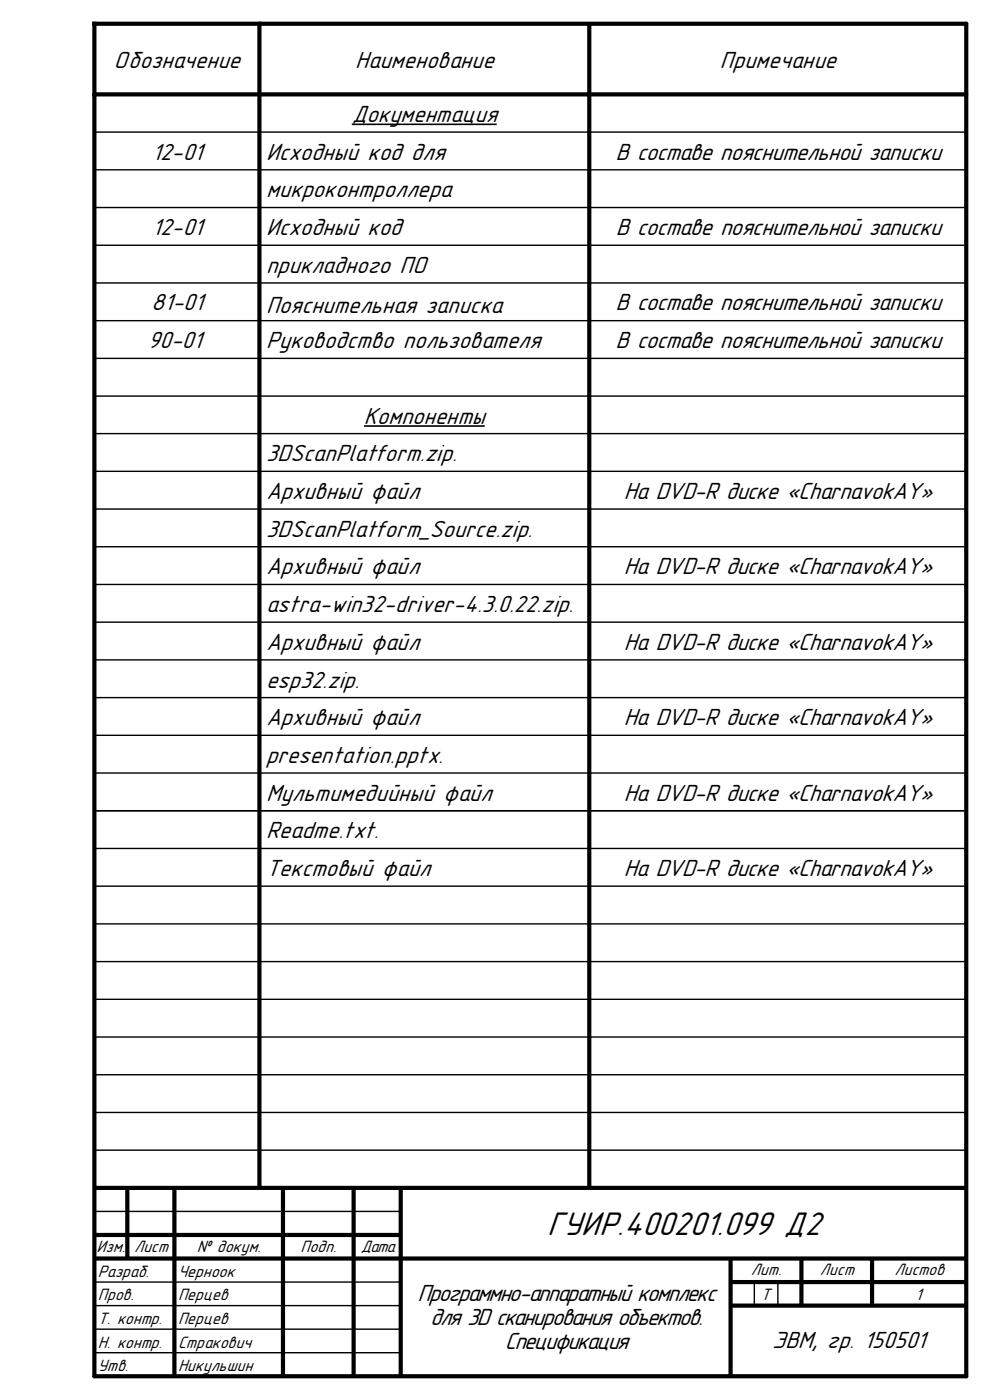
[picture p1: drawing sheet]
<svg xmlns="http://www.w3.org/2000/svg" width="210mm" height="297mm" viewBox="0 0 210 297" stroke-linecap="round" stroke-linejoin="round" font-family="sans-serif">
<defs><g id="words">
<text font-size="7.4" x="116.1" y="262">ГУИР.400201.099 Д2</text>
<g font-size="5.3">
<text x="24.2" y="14.4">Обозначение</text>
<text x="75.4" y="14.4">Наименование</text>
<text x="152.7" y="14.4">Примечание</text>
<text x="74.7" y="25.9">Документация</text>
<text x="32.3" y="33.9">12-01</text>
<text x="56.4" y="33.9">Исходный код для</text>
<text x="130.6" y="33.9">В составе пояснительной записки</text>
<text x="56.4" y="41.9">микроконтроллера</text>
<text x="32.3" y="49.9">12-01</text>
<text x="56.4" y="49.9">Исходный код</text>
<text x="130.6" y="49.9">В составе пояснительной записки</text>
<text x="56.4" y="57.9">прикладного ПО</text>
<text x="32.1" y="65.9">81-01</text>
<text x="130.6" y="65.9">В составе пояснительной записки</text>
<text x="56.4" y="66.4">Пояснительная записка</text>
<text x="31.4" y="73.9">90-01</text>
<text x="56.4" y="73.9">Руководство пользователя</text>
<text x="130.6" y="73.9">В составе пояснительной записки</text>
<text x="77.2" y="89.9">Компоненты</text>
<text x="56.4" y="97.9">3DScanPlatform.zip.</text>
<text x="56.4" y="105.9">Архивный файл</text>
<text x="132.3" y="105.9">На DVD-R диске «CharnavokAY»</text>
<text x="56.4" y="113.9">3DScanPlatform_Source.zip.</text>
<text x="56.4" y="121.9">Архивный файл</text>
<text x="132.3" y="121.9">На DVD-R диске «CharnavokAY»</text>
<text x="56.4" y="129.9">astra-win32-driver-4.3.0.22.zip.</text>
<text x="56.4" y="137.9">Архивный файл</text>
<text x="132.3" y="137.9">На DVD-R диске «CharnavokAY»</text>
<text x="56.4" y="145.9">esp32.zip.</text>
<text x="56.4" y="153.9">Архивный файл</text>
<text x="132.3" y="153.9">На DVD-R диске «CharnavokAY»</text>
<text x="56.4" y="161.9">presentation.pptx.</text>
<text x="56.4" y="169.9">Мультимедийный файл</text>
<text x="132.3" y="169.9">На DVD-R диске «CharnavokAY»</text>
<text x="56.4" y="177.9">Readme.txt.</text>
<text x="56.4" y="185.9">Текстовый файл</text>
<text x="132.3" y="185.9">На DVD-R диске «CharnavokAY»</text>
<text x="88.6" y="276.1">Программно-аппаратный комплекс</text>
<text x="91.2" y="281.1">для 3D сканирования объектов.</text>
<text x="107.1" y="286.1">Спецификация</text>
<text x="163.8" y="286">ЭВМ, гр. 150501</text>
</g>
<g font-size="3.7">
<text x="20.5" y="265.6">Изм.</text>
<text x="28.4" y="265.6">Лист</text>
<text x="41.7" y="265.6">№ докум.</text>
<text x="63.7" y="265.6">Подп.</text>
<text x="76.5" y="265.6">Дата</text>
<text x="20.7" y="270.9">Разраб.</text>
<text x="20.7" y="275.9">Пров.</text>
<text x="37.8" y="270.9">Черноок</text>
<text x="37.8" y="275.9">Перцев</text>
<text x="159.3" y="270.6">Лит.</text>
<text x="161.4" y="275.7">Т</text>
<text x="174" y="270.6">Лист</text>
<text x="189.7" y="270.6">Листов</text>
<text x="194.2" y="275.7">1</text>
<text x="20.7" y="280.9">Т. контр.</text>
<text x="37.8" y="280.9">Перцев</text>
<text x="20.7" y="285.9">Н. контр.</text>
<text x="37.8" y="285.9">Стракович</text>
<text x="20.7" y="290.9">Утв.</text>
<text x="37.8" y="290.9">Никульшин</text>
</g>
</g></defs>
<path d="M20 5h185v287h-185zM20 20h185" fill="none" stroke="#000" stroke-width=".89"/>
<g fill="none" stroke="#000" stroke-width=".89" stroke-linecap="butt">
<path d="M55 5v247M125 5v247M20 252h185M27 252v15M37 252v40M60 252v40M75 252v40M85 252v40M20 267h185M20 262h65M155 267v25M155 272h50"/>
<path d="M155 277h50M170 267v10M185 267v10"/>
</g>
<g fill="none" stroke="#000" stroke-width=".3">
<path d="M20 28h185M20 36h185M20 44h185M20 52h185M20 60h185M20 68h185M20 76h185M20 84h185M20 92h185M20 100h185M20 108h185M20 116h185"/>
<path d="M20 124h185M20 132h185M20 140h185M20 148h185M20 156h185M20 164h185M20 172h185M20 180h185M20 188h185M20 196h185M20 212h185M20 204h185"/>
<path d="M20 220h185M20 236h185M20 228h185M20 257h65M20 244h185M20 272h65M20 277h65M160 272v5M165 272v5M20 282h65M20 287h65"/>
</g>
<path d="M74.6 26.4h30.8M77.2 90.4h25.6" fill="none" stroke="#000" stroke-width=".34"/>
<use href="#words"/>
</svg>
